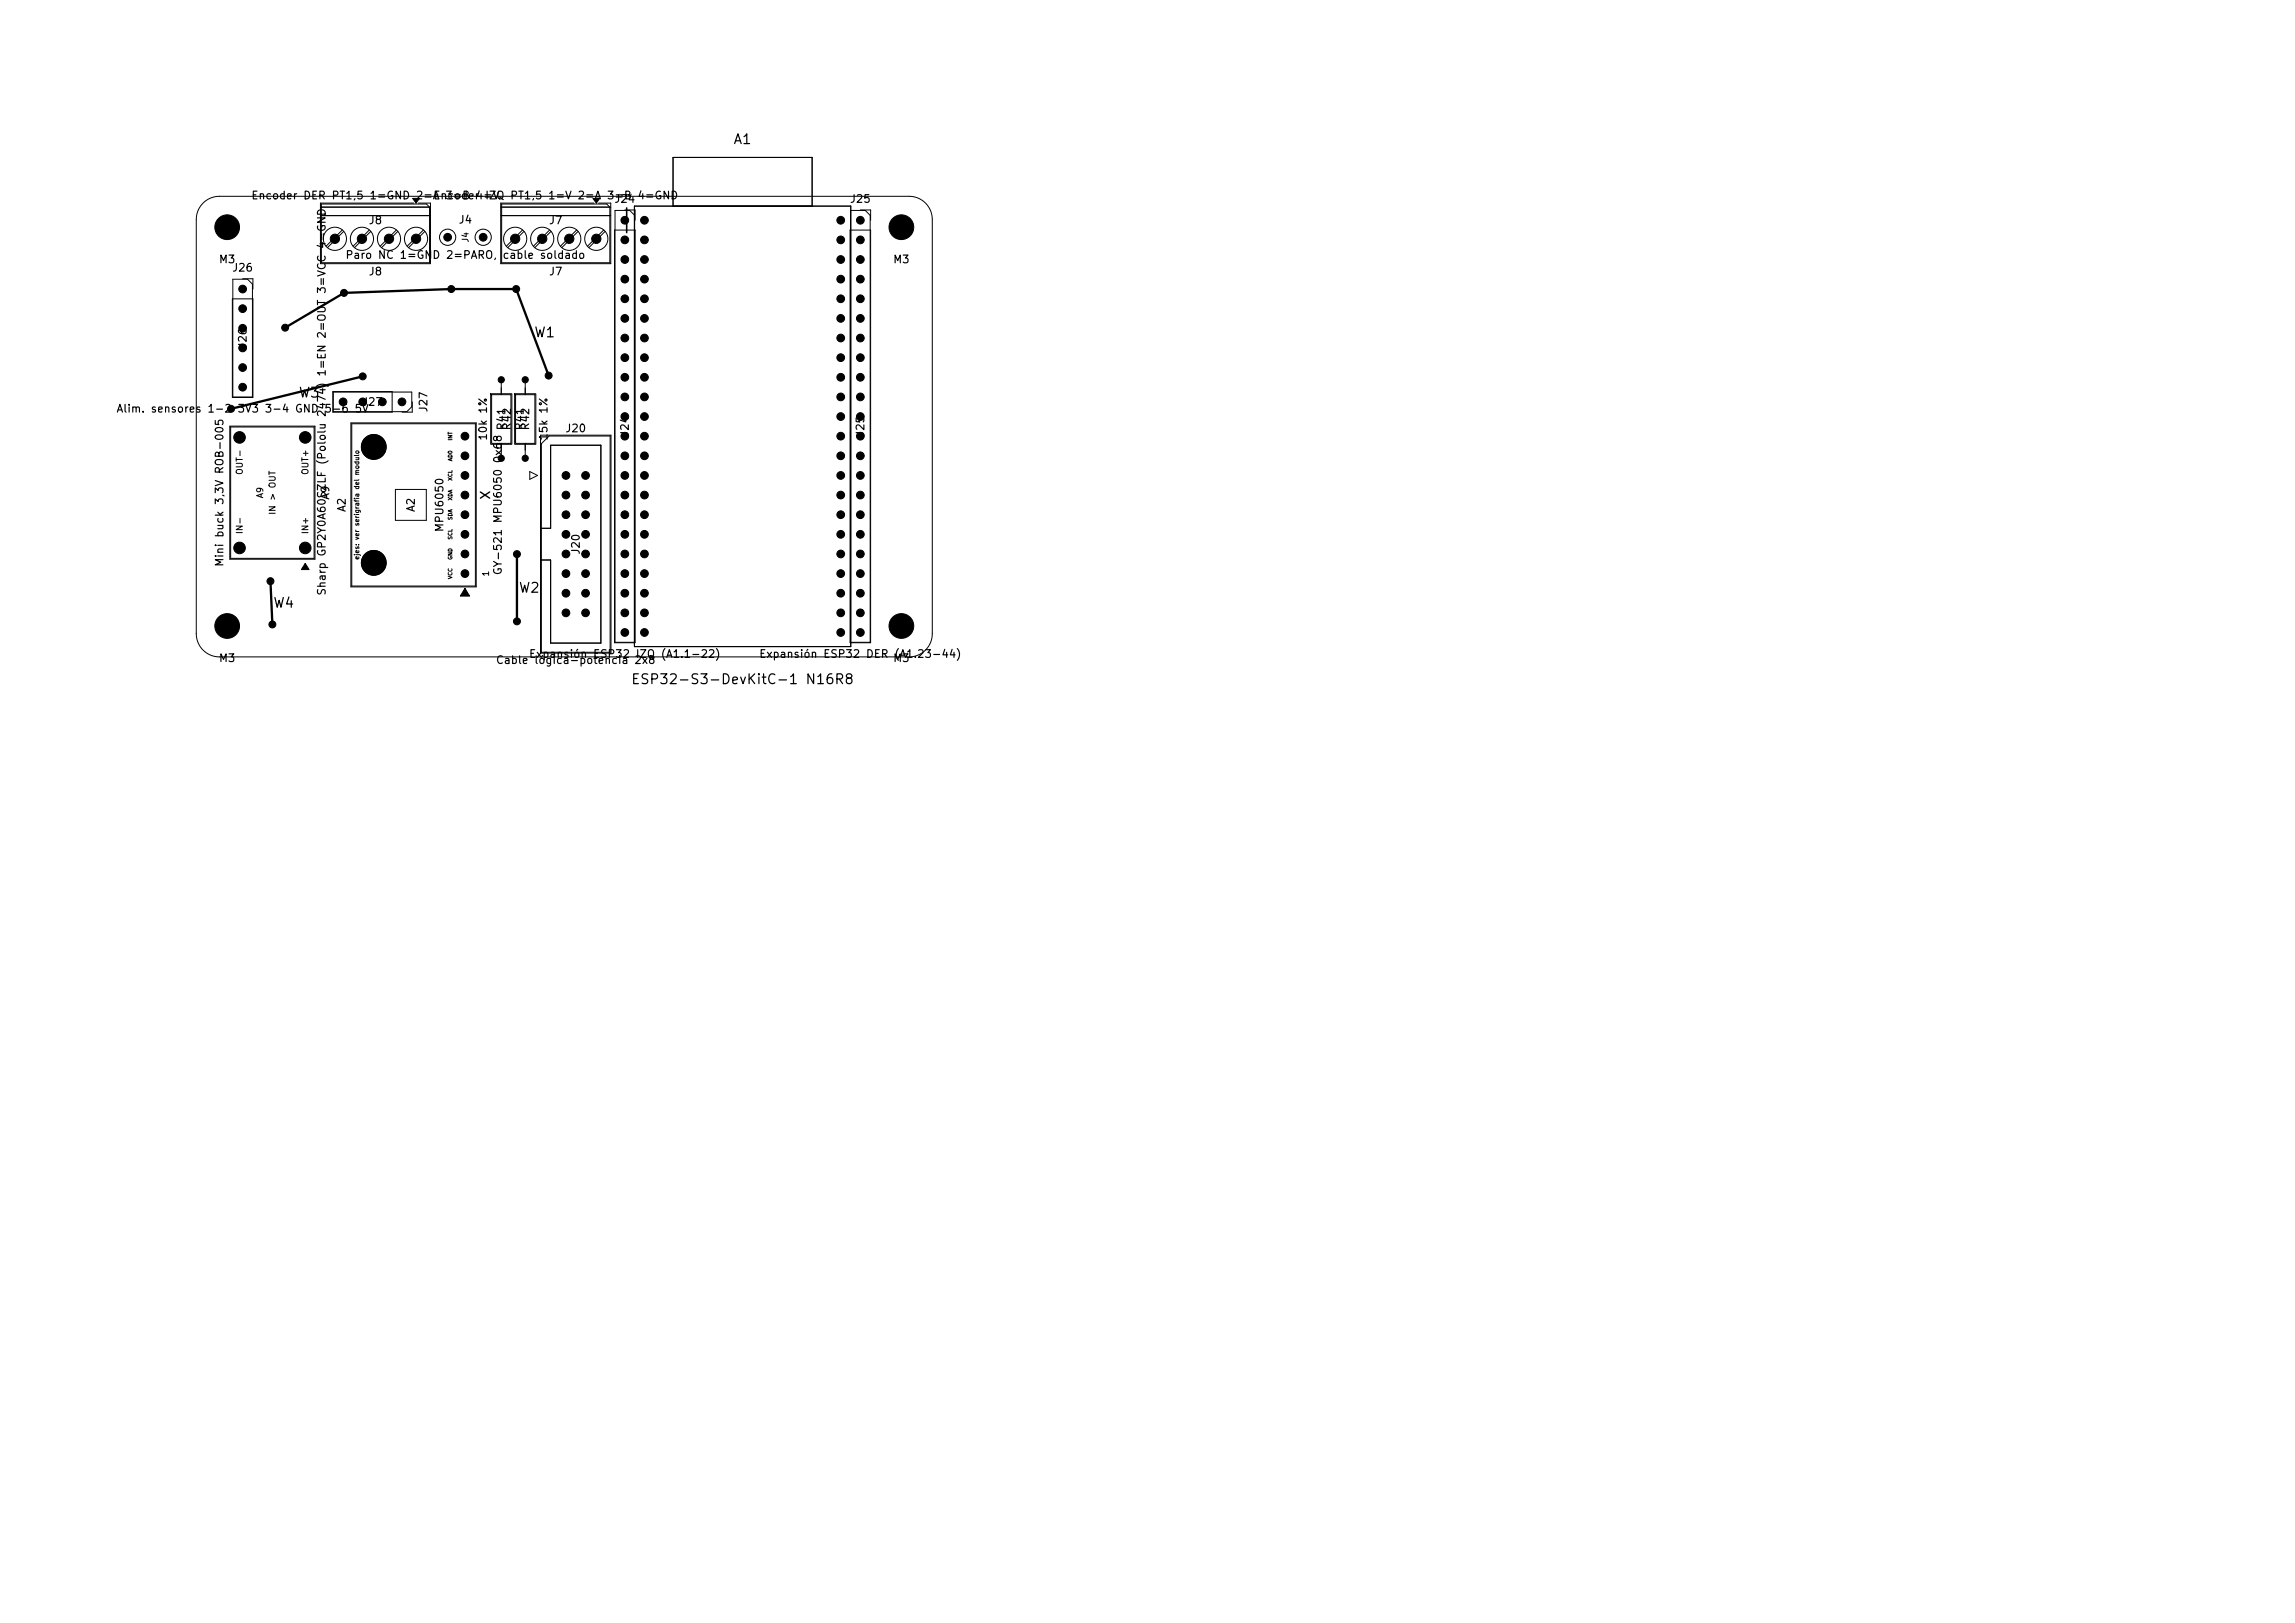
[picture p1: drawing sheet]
<svg xmlns="http://www.w3.org/2000/svg" width="297mm" height="210mm" viewBox="0 0 297 210" stroke-linecap="round" stroke-linejoin="round" font-family="sans-serif">
<defs><g id="words">
<g font-size="1.3">
<text x="94.8" y="19">A1</text>
<text x="69" y="44">W1</text>
<text x="38.6" y="51.8">W3</text>
<text x="67" y="77">W2</text>
<text x="35.3" y="79">W4</text>
<text x="81.6" y="88.8">ESP32-S3-DevKitC-1 N16R8</text>
</g>
<text font-size="1.2" x="63.7" y="64.8" transform="rotate(-90 63.7 64.8)">X</text>
<g font-size="1">
<text x="32.4" y="26">Encoder DER PT1,5 1=GND 2=A 3=B 4=V</text>
<text x="47.6" y="29.3">J8</text>
<text x="56" y="26">Encoder IZQ PT1,5 1=V 2=A 3=B 4=GND</text>
<text x="59.3" y="29.2">J4</text>
<text x="71" y="29.3">J7</text>
<text x="79.4" y="26.5">J24</text>
<text x="109.9" y="26.5">J25</text>
<text x="28.3" y="34.3">M3</text>
<text x="30" y="35.4">J26</text>
<text x="44.6" y="33.7">Paro NC 1=GND 2=PARO,</text>
<text x="47.6" y="35.9">J8</text>
<text x="65" y="33.7">cable soldado</text>
<text x="71" y="35.9">J7</text>
<text x="115.5" y="34.3">M3</text>
<text x="32.2" y="45.2" transform="rotate(-90 32.2 45.2)">J26</text>
<text x="15" y="53.6">Alim. sensores 1-2 3V3 3-4 GND 5-6 5V</text>
<text x="46.8" y="52.8">J27</text>
<text x="55.5" y="53.4" transform="rotate(-90 55.5 53.4)">J27</text>
<text x="63.3" y="57.1" transform="rotate(-90 63.3 57.1)">10k 1%</text>
<text x="65.6" y="55.8" transform="rotate(-90 65.6 55.8)">R41</text>
<text x="66.4" y="55.8" transform="rotate(-90 66.4 55.8)">R42</text>
<text x="68" y="55.8" transform="rotate(-90 68 55.8)">R41</text>
<text x="68.7" y="55.8" transform="rotate(-90 68.7 55.8)">R42</text>
<text x="71.1" y="57.1" transform="rotate(-90 71.1 57.1)">15k 1%</text>
<text x="73.1" y="56.2">J20</text>
<text x="81.6" y="56.6" transform="rotate(-90 81.6 56.6)">J24</text>
<text x="112.1" y="56.6" transform="rotate(-90 112.1 56.6)">J25</text>
<text x="42.9" y="64.8" transform="rotate(-90 42.9 64.8)">A9</text>
<text x="45" y="66.3" transform="rotate(-90 45 66.3)">A2</text>
<text x="53.9" y="66.3" transform="rotate(-90 53.9 66.3)">A2</text>
<text x="57.6" y="68.9" transform="rotate(-90 57.6 68.9)">MPU6050</text>
<text x="75.3" y="71.8" transform="rotate(-90 75.3 71.8)">J20</text>
<text x="29.2" y="73.4" transform="rotate(-90 29.2 73.4)">Mini buck 3,3V ROB-005</text>
<text x="42.4" y="77.1" transform="rotate(-90 42.4 77.1)">Sharp GP2Y0A60SZLF (Pololu 2474) 1=EN 2=OUT 3=VCC 4=GND</text>
<text x="65.2" y="74.5" transform="rotate(-90 65.2 74.5)">GY-521 MPU6050 0x68</text>
<text x="28.3" y="85.9">M3</text>
<text x="64.1" y="86.2">Cable lógica-potencia 2x8</text>
<text x="68.4" y="85.4">Expansión ESP32 IZQ (A1.1-22)</text>
<text x="98.2" y="85.4">Expansión ESP32 DER (A1.23-44)</text>
<text x="115.5" y="85.9">M3</text>
</g>
<g font-size=".8">
<text x="60.8" y="31.5" transform="rotate(-90 60.8 31.5)">J4</text>
<text x="31.6" y="61.5" transform="rotate(-90 31.6 61.5)">OUT-</text>
<text x="34.3" y="64.6" transform="rotate(-90 34.3 64.6)">A9</text>
<text x="40.1" y="61.5" transform="rotate(-90 40.1 61.5)">OUT+</text>
<text x="31.6" y="69.2" transform="rotate(-90 31.6 69.2)">IN-</text>
<text x="35.9" y="66.7" transform="rotate(-90 35.9 66.7)">IN &gt; OUT</text>
<text x="40.1" y="69.2" transform="rotate(-90 40.1 69.2)">IN+</text>
<text x="63.5" y="74.7" transform="rotate(-90 63.5 74.7)">1</text>
</g>
<text font-size=".6" x="46.6" y="72.5" transform="rotate(-90 46.6 72.5)">ejes: ver serigrafia del modulo</text>
<g font-size=".5">
<text x="58.6" y="59.7" transform="rotate(-90 58.6 59.7)">AD0</text>
<text x="58.6" y="57.1" transform="rotate(-90 58.6 57.1)">INT</text>
<text x="58.6" y="64.8" transform="rotate(-90 58.6 64.8)">XDA</text>
<text x="58.6" y="62.3" transform="rotate(-90 58.6 62.3)">XCL</text>
<text x="58.6" y="69.9" transform="rotate(-90 58.6 69.9)">SCL</text>
<text x="58.6" y="67.4" transform="rotate(-90 58.6 67.4)">SDA</text>
<text x="58.6" y="75" transform="rotate(-90 58.6 75)">VCC</text>
<text x="58.6" y="72.5" transform="rotate(-90 58.6 72.5)">GND</text>
</g>
</g></defs>
<g fill="none" stroke="#000" stroke-width=".13">
<path d="M26.3 26.3a3 3 0 0 1 2.1-.9h89.3a3 3 0 0 1 2.9 3v53.6a3 3 0 0 1-2.9 3h-89.3a3 3 0 0 1-3-3v-53.6a3 3 0 0 1 .9-2.1zM30.1 38.7h2.6v12.7h-2.6zM30.1 36.1h1.9l.7 .7v14.6h-2.6zM31.4 36.1h1.3v1.3M41.5 26.8h14.2M41.5 27.9h14.2M41.6 26.4h13.6l.4 .4v7.2h-14zM44.3 29.8l-2.1 2.1M44.5 29.9l-2.1 2.1M47.8 29.8l-2.1 2.1M48 29.9l-2.1 2.1M51.3 29.8l-2.1 2.1"/>
<path d="M51.5 29.9l-2.1 2.1M53.4 25.7h.9l-.5 .6zM53.5 26.3h-12v7.8h14.2v-7.8h-1.6M54.8 29.8l-2.1 2.1M55 29.9l-2.1 2.1M64.8 26.8h14.2M64.8 27.9h14.2M64.9 26.4h13.6l.4 .4v7.2h-14zM67.6 29.8l-2.1 2.1M67.8 29.9l-2.1 2.1M71.1 29.8l-2.1 2.1M71.3 29.9l-2.1 2.1"/>
<path d="M74.6 29.8l-2.1 2.1M74.8 29.9l-2.1 2.1M76.7 25.7h.9l-.4 .6zM76.9 26.3h-12.1v7.8h14.2v-7.8h-1.5M78.1 29.8l-2.1 2.1M78.3 29.9l-2.1 2.1M79.5 29.8h2.7v53.4h-2.7zM79.6 27.2h1.9l.6 .7v55.2h-2.5zM80.9 27.2h1.3v1.3M82.1 26.7h28v57h-28zM87.1 26.7v-6.3h18v6.3M110 29.8h2.7v53.4h-2.7z"/>
<path d="M110.1 27.2h1.9l.6 .7v55.2h-2.5zM111.3 27.2h1.4v1.3M29.7 55.1h11.1v17.3h-11.1zM29.9 55.3h10.7v17h-10.7zM43.1 50.7h7.6v2.6h-7.6zM43.1 50.7h10.2v1.9l-.6 .7h-9.6zM45.4 54.7h16.2v21.2h-16.2zM45.5 54.8h16v21h-16zM53.4 52v1.3h-1.4M63.5 51h2.7v6.5h-2.7zM63.6 51.1h2.5v6.3h-2.5zM64.9 49.1v2"/>
<path d="M64.9 57.4v1.9M66.6 51h2.7v6.5h-2.7zM66.7 51.1h2.5v6.3h-2.5zM68 49.1v2M68 57.4v1.9M69.9 56.3h9.2v28.2h-9.2zM70.1 57.4l1-1h7.9v28h-8.9zM39.5 72.9l.5 .8h-1zM51.2 63.3h4v4h-4zM60.2 76.1l.6 1h-1.2zM68.6 61l1 .5-1 .5zM69.9 68.4h1.4v-10.8h6.5v25.6h-6.5v-10.7h-1.4"/>
<circle cx="43.3" cy="30.9" r="1.5"/>
<circle cx="46.8" cy="30.9" r="1.5"/>
<circle cx="50.3" cy="30.9" r="1.5"/>
<circle cx="53.8" cy="30.9" r="1.5"/>
<circle cx="57.9" cy="30.7" r="1.05"/>
<circle cx="62.5" cy="30.7" r="1.05"/>
<circle cx="66.7" cy="30.9" r="1.5"/>
<circle cx="70.2" cy="30.9" r="1.5"/>
<circle cx="73.7" cy="30.9" r="1.5"/>
<circle cx="77.2" cy="30.9" r="1.5"/>
<circle cx="48.4" cy="57.8" r="1.6"/>
<circle cx="48.4" cy="72.8" r="1.6"/>
</g>
<path d="M53.4 25.7h.9l-.5 .6zM76.7 25.7h.9l-.4 .6zM39.5 72.9l.5 .8h-1zM60.2 76.1l.6 1h-1.2z" fill="#000"/>
<path d="M36.9 42.4l7.6-4.5 13.9-.5h8.4l4.2 11.2M46.9 48.7l-17 4.2M35 75.2l.3 5.6M66.9 71.7v8.7" fill="none" stroke="#000" stroke-width=".3"/>
<path d="M81.1 26.9v3.2" fill="none" stroke="#000" stroke-width=".2"/>
<g fill="#000" stroke="#000" stroke-width=".13">
<circle cx="29.4" cy="29.4" r="1.6"/>
<circle cx="31.4" cy="39.9" r=".5"/>
<circle cx="31.4" cy="37.4" r=".5"/>
<circle cx="43.3" cy="30.9" r=".6"/>
<circle cx="44.5" cy="37.9" r=".45"/>
<circle cx="46.8" cy="30.9" r=".6"/>
<circle cx="50.3" cy="30.9" r=".6"/>
<circle cx="53.8" cy="30.9" r=".6"/>
<circle cx="57.9" cy="30.7" r=".5"/>
<circle cx="58.4" cy="37.4" r=".45"/>
<circle cx="62.5" cy="30.7" r=".5"/>
<circle cx="66.7" cy="30.9" r=".6"/>
<circle cx="66.8" cy="37.4" r=".45"/>
<circle cx="70.2" cy="30.9" r=".6"/>
<circle cx="73.7" cy="30.9" r=".6"/>
<circle cx="77.2" cy="30.9" r=".6"/>
<circle cx="80.9" cy="31" r=".5"/>
<circle cx="80.9" cy="28.5" r=".5"/>
<circle cx="80.9" cy="36.1" r=".5"/>
<circle cx="80.9" cy="33.6" r=".5"/>
<circle cx="80.9" cy="38.7" r=".5"/>
<circle cx="83.4" cy="31" r=".5"/>
<circle cx="83.4" cy="28.5" r=".5"/>
<circle cx="83.4" cy="33.6" r=".5"/>
<circle cx="83.4" cy="38.7" r=".5"/>
<circle cx="83.4" cy="36.1" r=".5"/>
<circle cx="108.8" cy="33.6" r=".5"/>
<circle cx="108.8" cy="36.1" r=".5"/>
<circle cx="108.8" cy="38.7" r=".5"/>
<circle cx="108.8" cy="31" r=".5"/>
<circle cx="108.8" cy="28.5" r=".5"/>
<circle cx="111.3" cy="33.6" r=".5"/>
<circle cx="111.3" cy="38.7" r=".5"/>
<circle cx="111.3" cy="36.1" r=".5"/>
<circle cx="111.3" cy="31" r=".5"/>
<circle cx="111.3" cy="28.5" r=".5"/>
<circle cx="116.6" cy="29.4" r="1.6"/>
<circle cx="29.9" cy="52.9" r=".45"/>
<circle cx="31" cy="56.6" r=".75"/>
<circle cx="31.4" cy="42.5" r=".5"/>
<circle cx="31.4" cy="47.6" r=".5"/>
<circle cx="31.4" cy="50.1" r=".5"/>
<circle cx="31.4" cy="45" r=".5"/>
<circle cx="36.9" cy="42.4" r=".45"/>
<circle cx="39.5" cy="56.6" r=".75"/>
<circle cx="44.4" cy="52" r=".5"/>
<circle cx="46.9" cy="48.7" r=".45"/>
<circle cx="46.9" cy="52" r=".5"/>
<circle cx="48.4" cy="57.8" r="1.6"/>
<circle cx="49.5" cy="52" r=".5"/>
<circle cx="52" cy="52" r=".5"/>
<circle cx="60.2" cy="59" r=".5"/>
<circle cx="60.2" cy="56.4" r=".5"/>
<circle cx="64.9" cy="49.1" r=".4"/>
<circle cx="64.9" cy="59.3" r=".4"/>
<circle cx="68" cy="59.3" r=".4"/>
<circle cx="68" cy="49.1" r=".4"/>
<circle cx="71" cy="48.6" r=".45"/>
<circle cx="80.9" cy="41.2" r=".5"/>
<circle cx="80.9" cy="51.4" r=".5"/>
<circle cx="80.9" cy="56.4" r=".5"/>
<circle cx="80.9" cy="48.8" r=".5"/>
<circle cx="80.9" cy="53.9" r=".5"/>
<circle cx="80.9" cy="46.3" r=".5"/>
<circle cx="80.9" cy="59" r=".5"/>
<circle cx="80.9" cy="43.7" r=".5"/>
<circle cx="83.4" cy="41.2" r=".5"/>
<circle cx="83.4" cy="56.4" r=".5"/>
<circle cx="83.4" cy="46.3" r=".5"/>
<circle cx="83.4" cy="48.8" r=".5"/>
<circle cx="83.4" cy="43.7" r=".5"/>
<circle cx="83.4" cy="51.4" r=".5"/>
<circle cx="83.4" cy="53.9" r=".5"/>
<circle cx="83.4" cy="59" r=".5"/>
<circle cx="108.8" cy="41.2" r=".5"/>
<circle cx="108.8" cy="56.4" r=".5"/>
<circle cx="108.8" cy="46.3" r=".5"/>
<circle cx="108.8" cy="51.4" r=".5"/>
<circle cx="108.8" cy="43.7" r=".5"/>
<circle cx="108.8" cy="48.8" r=".5"/>
<circle cx="108.8" cy="53.9" r=".5"/>
<circle cx="108.8" cy="59" r=".5"/>
<circle cx="111.3" cy="41.2" r=".5"/>
<circle cx="111.3" cy="51.4" r=".5"/>
<circle cx="111.3" cy="43.7" r=".5"/>
<circle cx="111.3" cy="59" r=".5"/>
<circle cx="111.3" cy="53.9" r=".5"/>
<circle cx="111.3" cy="46.3" r=".5"/>
<circle cx="111.3" cy="56.4" r=".5"/>
<circle cx="111.3" cy="48.8" r=".5"/>
<circle cx="31" cy="70.9" r=".75"/>
<circle cx="35" cy="75.2" r=".45"/>
<circle cx="39.5" cy="70.9" r=".75"/>
<circle cx="48.4" cy="72.8" r="1.6"/>
<circle cx="60.2" cy="71.7" r=".5"/>
<circle cx="60.2" cy="66.6" r=".5"/>
<circle cx="60.2" cy="74.2" r=".5"/>
<circle cx="60.2" cy="61.5" r=".5"/>
<circle cx="60.2" cy="69.1" r=".5"/>
<circle cx="60.2" cy="64.1" r=".5"/>
<circle cx="66.9" cy="71.7" r=".45"/>
<circle cx="73.2" cy="76.8" r=".5"/>
<circle cx="73.2" cy="79.3" r=".5"/>
<circle cx="73.2" cy="61.5" r=".5"/>
<circle cx="73.2" cy="71.7" r=".5"/>
<circle cx="73.2" cy="69.1" r=".5"/>
<circle cx="73.2" cy="64.1" r=".5"/>
<circle cx="73.2" cy="66.6" r=".5"/>
<circle cx="73.2" cy="74.2" r=".5"/>
<circle cx="75.8" cy="66.6" r=".5"/>
<circle cx="75.8" cy="64.1" r=".5"/>
<circle cx="75.8" cy="76.8" r=".5"/>
<circle cx="75.8" cy="74.2" r=".5"/>
<circle cx="75.8" cy="79.3" r=".5"/>
<circle cx="75.8" cy="61.5" r=".5"/>
<circle cx="75.8" cy="71.7" r=".5"/>
<circle cx="75.8" cy="69.1" r=".5"/>
<circle cx="80.9" cy="76.8" r=".5"/>
<circle cx="80.9" cy="79.3" r=".5"/>
<circle cx="80.9" cy="66.6" r=".5"/>
<circle cx="80.9" cy="71.7" r=".5"/>
<circle cx="80.9" cy="61.5" r=".5"/>
<circle cx="80.9" cy="74.2" r=".5"/>
<circle cx="80.9" cy="64.1" r=".5"/>
<circle cx="80.9" cy="69.1" r=".5"/>
<circle cx="83.4" cy="71.7" r=".5"/>
<circle cx="83.4" cy="76.8" r=".5"/>
<circle cx="83.4" cy="69.1" r=".5"/>
<circle cx="83.4" cy="64.1" r=".5"/>
<circle cx="83.4" cy="79.3" r=".5"/>
<circle cx="83.4" cy="66.6" r=".5"/>
<circle cx="83.4" cy="74.2" r=".5"/>
<circle cx="83.4" cy="61.5" r=".5"/>
<circle cx="108.8" cy="66.6" r=".5"/>
<circle cx="108.8" cy="76.8" r=".5"/>
<circle cx="108.8" cy="61.5" r=".5"/>
<circle cx="108.8" cy="79.3" r=".5"/>
<circle cx="108.8" cy="64.1" r=".5"/>
<circle cx="108.8" cy="69.1" r=".5"/>
<circle cx="108.8" cy="71.7" r=".5"/>
<circle cx="108.8" cy="74.2" r=".5"/>
<circle cx="111.3" cy="64.1" r=".5"/>
<circle cx="111.3" cy="66.6" r=".5"/>
<circle cx="111.3" cy="61.5" r=".5"/>
<circle cx="111.3" cy="76.8" r=".5"/>
<circle cx="111.3" cy="79.3" r=".5"/>
<circle cx="111.3" cy="71.7" r=".5"/>
<circle cx="111.3" cy="74.2" r=".5"/>
<circle cx="111.3" cy="69.1" r=".5"/>
<circle cx="29.4" cy="81" r="1.6"/>
<circle cx="35.2" cy="80.8" r=".45"/>
<circle cx="66.9" cy="80.4" r=".45"/>
<circle cx="80.9" cy="81.8" r=".5"/>
<circle cx="83.4" cy="81.8" r=".5"/>
<circle cx="108.8" cy="81.8" r=".5"/>
<circle cx="111.3" cy="81.8" r=".5"/>
<circle cx="116.7" cy="81" r="1.6"/>
</g>
<use href="#words"/>
</svg>
